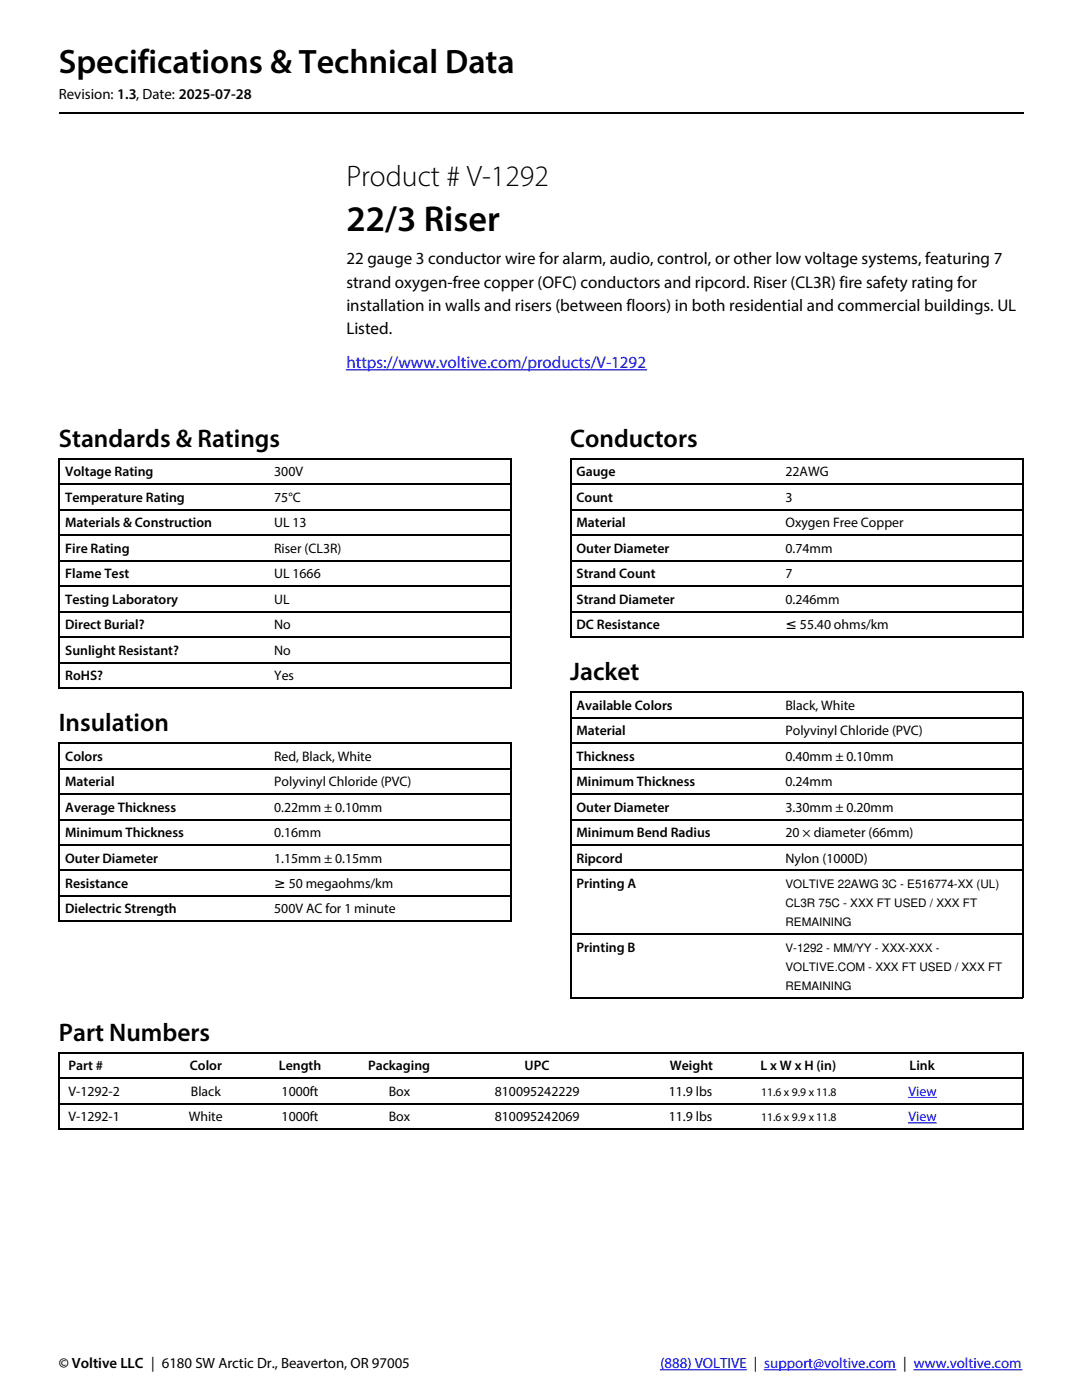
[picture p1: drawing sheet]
<svg xmlns="http://www.w3.org/2000/svg" width="216mm" height="279mm" viewBox="0 0 216 279" stroke-linecap="round" stroke-linejoin="round" font-family="sans-serif">
<defs><g id="words">
<text font-size="7.2" x="69.1" y="46.2">22/3 Riser</text>
<text font-size="6.8" x="11.7" y="14.7">Specifications &amp; Technical Data</text>
<text font-size="5.9" x="69.1" y="37.1">Product # V-1292</text>
<g font-size="5.1">
<text x="11.7" y="89.2">Standards &amp; Ratings</text>
<text x="113.8" y="89.2">Conductors</text>
<text x="113.8" y="135.7">Jacket</text>
<text x="11.7" y="145.9">Insulation</text>
<text x="11.7" y="207.7">Part Numbers</text>
</g>
<g font-size="3.4">
<text x="69.1" y="52.8">22 gauge 3 conductor wire for alarm, audio, control, or other low voltage systems, featuring 7</text>
<text x="69.1" y="57.4">strand oxygen-free copper (OFC) conductors and ripcord. Riser (CL3R) fire safety rating for</text>
<text x="69.1" y="62.1">installation in walls and risers (between floors) in both residential and commercial buildings. UL</text>
<text x="69.1" y="66.7">Listed.</text>
</g>
<text font-size="3.4" fill="#00e" x="69.1" y="73.5">https://www.voltive.com/products/V-1292</text>
<g font-size="3">
<text x="11.7" y="19.7">Revision: 1.3, Date: 2025-07-28</text>
<text x="11.7" y="273">© Voltive LLC | 6180 SW Arctic Dr., Beaverton, OR 97005</text>
</g>
<text font-size="3" fill="#00e" x="131.8" y="273">(888) VOLTIVE | support@voltive.com | www.voltive.com</text>
<g font-size="2.8">
<text x="13" y="95.1">Voltage Rating</text>
<text x="54.7" y="95.1">300V</text>
<text x="115" y="95.1">Gauge</text>
<text x="156.7" y="95.1">22AWG</text>
<text x="13" y="100.2">Temperature Rating</text>
<text x="54.7" y="100.2">75°C</text>
<text x="115" y="100.2">Count</text>
<text x="156.7" y="100.2">3</text>
<text x="13" y="105.3">Materials &amp; Construction</text>
<text x="54.7" y="105.3">UL 13</text>
<text x="115" y="105.3">Material</text>
<text x="156.7" y="105.3">Oxygen Free Copper</text>
<text x="13" y="110.3">Fire Rating</text>
<text x="54.7" y="110.3">Riser (CL3R)</text>
<text x="115" y="110.3">Outer Diameter</text>
<text x="156.7" y="110.3">0.74mm</text>
<text x="13" y="115.4">Flame Test</text>
<text x="54.7" y="115.4">UL 1666</text>
<text x="115" y="115.4">Strand Count</text>
<text x="156.7" y="115.4">7</text>
<text x="13" y="120.5">Testing Laboratory</text>
<text x="13" y="125.6">Direct Burial?</text>
<text x="54.7" y="120.5">UL</text>
<text x="54.7" y="125.6">No</text>
<text x="115" y="120.5">Strand Diameter</text>
<text x="115" y="125.6">DC Resistance</text>
<text x="156.7" y="120.5">0.246mm</text>
<text x="156.7" y="125.6">≤ 55.40 ohms/km</text>
<text x="13" y="130.7">Sunlight Resistant?</text>
<text x="54.7" y="130.7">No</text>
<text x="13" y="135.7">RoHS?</text>
<text x="54.7" y="135.7">Yes</text>
<text x="115" y="141.7">Available Colors</text>
<text x="156.7" y="141.7">Black, White</text>
<text x="115" y="146.7">Material</text>
<text x="156.7" y="146.7">Polyvinyl Chloride (PVC)</text>
<text x="13" y="151.8">Colors</text>
<text x="54.7" y="151.8">Red, Black, White</text>
<text x="115" y="151.8">Thickness</text>
<text x="156.7" y="151.8">0.40mm ± 0.10mm</text>
<text x="13" y="156.9">Material</text>
<text x="13" y="162">Average Thickness</text>
<text x="54.7" y="156.9">Polyvinyl Chloride (PVC)</text>
<text x="54.7" y="162">0.22mm ± 0.10mm</text>
<text x="115" y="156.9">Minimum Thickness</text>
<text x="115" y="162">Outer Diameter</text>
<text x="156.7" y="156.9">0.24mm</text>
<text x="156.7" y="162">3.30mm ± 0.20mm</text>
<text x="13" y="167.1">Minimum Thickness</text>
<text x="54.7" y="167.1">0.16mm</text>
<text x="115" y="167.1">Minimum Bend Radius</text>
<text x="156.7" y="167.1">20 × diameter (66mm)</text>
<text x="13" y="172.1">Outer Diameter</text>
<text x="54.7" y="172.1">1.15mm ± 0.15mm</text>
<text x="115" y="172.1">Ripcord</text>
<text x="156.7" y="172.1">Nylon (1000D)</text>
<text x="13" y="177.2">Resistance</text>
<text x="54.7" y="177.2">≥ 50 megaohms/km</text>
<text x="115" y="177.2">Printing A</text>
<text x="13" y="182.3">Dielectric Strength</text>
<text x="54.7" y="182.3">500V AC for 1 minute</text>
<text x="115" y="189.9">Printing B</text>
<text x="13.7" y="213.6">Part #</text>
<text x="37.9" y="213.6">Color</text>
<text x="55.7" y="213.6">Length</text>
<text x="73.4" y="213.6">Packaging</text>
<text x="104.7" y="213.6">UPC</text>
<text x="133.7" y="213.6">Weight</text>
<text x="151.8" y="213.6">L x W x H (in)</text>
<text x="181.5" y="213.6">Link</text>
<text x="13.7" y="218.7">V-1292-2</text>
<text x="38.1" y="218.7">Black</text>
<text x="56.2" y="218.7">1000ft</text>
<text x="77.6" y="218.7">Box</text>
<text x="98.7" y="218.7">810095242229</text>
<text x="133.5" y="218.7">11.9 lbs</text>
<text x="13.7" y="223.8">V-1292-1</text>
<text x="37.7" y="223.8">White</text>
<text x="56.2" y="223.8">1000ft</text>
<text x="77.6" y="223.8">Box</text>
<text x="98.7" y="223.8">810095242069</text>
<text x="133.5" y="223.8">11.9 lbs</text>
</g>
<g font-size="2.8" fill="#00e">
<text x="181.3" y="218.7">View</text>
<text x="181.3" y="223.8">View</text>
</g>
<g font-size="2.3">
<text x="156.7" y="177.2">VOLTIVE 22AWG 3C - E516774-XX (UL)</text>
<text x="156.7" y="181">CL3R 75C - XXX FT USED / XXX FT</text>
<text x="156.7" y="184.8">REMAINING</text>
<text x="156.7" y="189.9">V-1292 - MM/YY - XXX-XXX -</text>
<text x="156.7" y="193.7">VOLTIVE.COM - XXX FT USED / XXX FT</text>
<text x="156.7" y="197.5">REMAINING</text>
<text x="151.9" y="218.7">11.6 x 9.9 x 11.8</text>
<text x="151.9" y="223.8">11.6 x 9.9 x 11.8</text>
</g>
</g></defs>
<g fill="none" stroke="#000" stroke-width=".21">
<path d="M11.7 22.6h192.5M11.7 91.6h90.4M11.7 96.7h90.4M11.9 91.5v45.9M102 91.5v45.9M113.8 91.6h90.4M113.8 96.7h90.4M113.9 91.5v35.8M204 91.5v35.8M11.7 101.8h90.4M11.7 106.8h90.4M11.7 111.9h90.4"/>
<path d="M11.7 117h90.4M113.8 101.8h90.4M113.8 106.8h90.4M113.8 111.9h90.4M113.8 117h90.4M11.7 122.1h90.4M11.7 127.2h90.4M11.7 132.2h90.4M11.7 137.3h90.4M113.8 122.1h90.4M113.8 127.2h90.4M113.8 138.2h90.4"/>
<path d="M113.9 138.1v61.1M204 138.1v61.1M11.7 148.3h90.4M11.7 153.4h90.4M11.7 158.5h90.4M11.9 148.2v35.8M102 148.2v35.8M113.8 143.2h90.4M113.8 148.3h90.4M113.8 153.4h90.4M113.8 158.5h90.4M11.7 163.6h90.4"/>
<path d="M11.7 168.6h90.4M11.7 173.7h90.4M11.7 178.8h90.4M113.8 163.6h90.4M113.8 168.6h90.4M113.8 173.7h90.4M11.7 183.9h90.4M113.8 186.4h90.4M113.8 199.1h90.4M11.7 210.1h192.5M11.7 215.2h192.5M11.9 210v15.5"/>
<path d="M204 210v15.5M11.7 220.3h192.5M11.7 225.4h192.5"/>
</g>
<path d="M69.1 73.8h59.9M181.3 219h5.5M181.3 224.1h5.5M131.8 273.4h17.1M152.5 273.4h26.3M182.4 273.4h21.5" fill="none" stroke="#00e" stroke-width=".21"/>
<use href="#words"/>
</svg>
